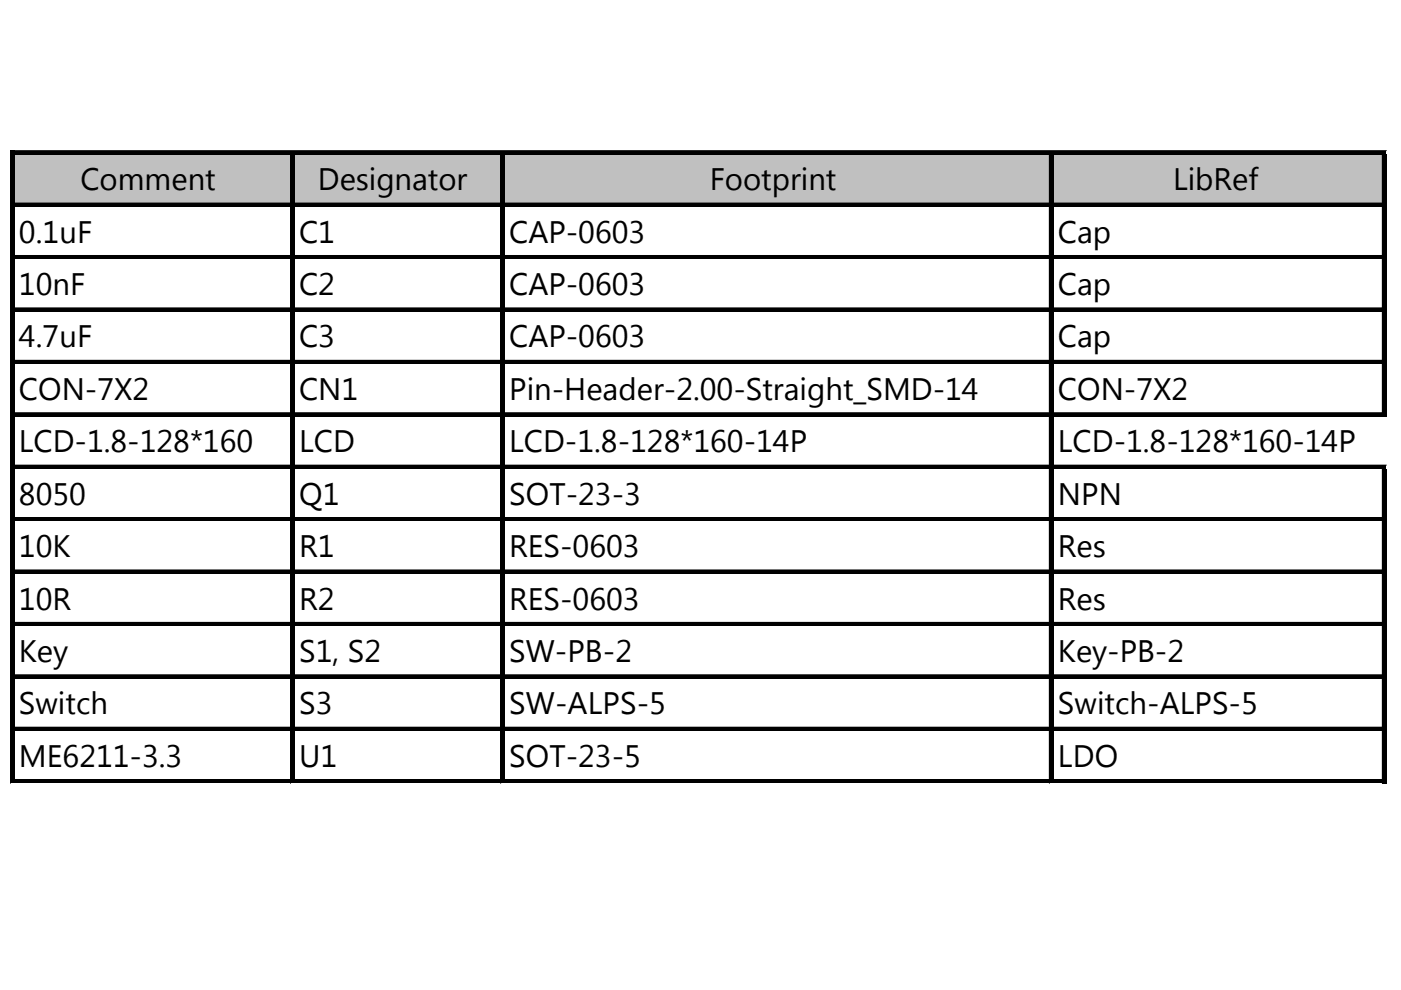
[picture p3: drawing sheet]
<svg xmlns="http://www.w3.org/2000/svg" width="297mm" height="210mm" viewBox="0 0 297 210" stroke-linecap="round" stroke-linejoin="round" font-family="sans-serif">
<defs><g id="words">
<g font-size="6.6">
<text x="17" y="40.3">Comment</text>
<text x="67.4" y="40.3">Designator</text>
<text x="150.5" y="40.3">Footprint</text>
<text x="248.7" y="40.3">LibRef</text>
<text x="4" y="51.4">0.1uF</text>
<text x="63.4" y="51.4">C1</text>
<text x="108" y="51.4">CAP-0603</text>
<text x="224.3" y="51.4">Cap</text>
<text x="4" y="62.6">10nF</text>
<text x="63.4" y="62.6">C2</text>
<text x="108" y="62.6">CAP-0603</text>
<text x="224.3" y="62.6">Cap</text>
<text x="4" y="73.7">4.7uF</text>
<text x="63.4" y="73.7">C3</text>
<text x="108" y="73.7">CAP-0603</text>
<text x="224.3" y="73.7">Cap</text>
<text x="4" y="84.8">CON-7X2</text>
<text x="63.4" y="84.8">CN1</text>
<text x="108" y="84.8">Pin-Header-2.00-Straight_SMD-14</text>
<text x="224.3" y="84.8">CON-7X2</text>
<text x="4" y="95.9">LCD-1.8-128*160</text>
<text x="63.4" y="95.9">LCD</text>
<text x="108" y="95.9">LCD-1.8-128*160-14P</text>
<text x="224.3" y="95.9">LCD-1.8-128*160-14P</text>
<text x="4" y="107">8050</text>
<text x="63.4" y="107">Q1</text>
<text x="108" y="107">SOT-23-3</text>
<text x="224.3" y="107">NPN</text>
<text x="4" y="118.1">10K</text>
<text x="63.4" y="118.1">R1</text>
<text x="108" y="118.1">RES-0603</text>
<text x="224.3" y="118.1">Res</text>
<text x="4" y="129.2">10R</text>
<text x="63.4" y="129.2">R2</text>
<text x="108" y="129.2">RES-0603</text>
<text x="224.3" y="129.2">Res</text>
<text x="4" y="140.3">Key</text>
<text x="63.4" y="140.3">S1, S2</text>
<text x="108" y="140.3">SW-PB-2</text>
<text x="224.3" y="140.3">Key-PB-2</text>
<text x="4" y="151.5">Switch</text>
<text x="63.4" y="151.5">S3</text>
<text x="108" y="151.5">SW-ALPS-5</text>
<text x="224.3" y="151.5">Switch-ALPS-5</text>
<text x="4" y="162.6">ME6211-3.3</text>
<text x="63.4" y="162.6">U1</text>
<text x="108" y="162.6">SOT-23-5</text>
<text x="224.3" y="162.6">LDO</text>
</g>
</g></defs>
<path d="M3 32.7h290.6v10.8h-290.6z" fill="#c0c0c0"/>
<g fill="none" stroke="#000" stroke-width=".21">
<path d="M2.2 31.9v134.2M3.1 31.9h290.8M61.6 32.7v133.4M106.2 32.7v133.4M222.5 32.7v133.4M293.1 32.7v55.6M3.1 43.1h290.8M3.1 54.2h290.8M3.1 65.3h290.8M3.1 76.4h290.8M3.1 87.5h290.8M3.1 98.6h290.8"/>
<path d="M293.1 99.4v66.7M3.1 109.7h290.8M3.1 120.8h290.8M3.1 132h290.8M3.1 143.1h290.8M3.1 154.2h290.8M3.1 165.3h290.8"/>
</g>
<g fill="#000">
<path d="M2.2 31.9h.9v134.2h-.9zM3.1 31.9h290.8v.8h-290.8zM61.6 32.7h.9v133.4h-.9zM106.2 32.7h.8v133.4h-.8zM222.5 32.7h.8v133.4h-.8zM293.1 32.7h.8v55.6h-.8zM3.1 43.1h290.8v.7h-290.8zM3.1 54.2h290.8v.8h-290.8zM3.1 65.3h290.8v.8h-290.8zM3.1 76.4h290.8v.8h-290.8zM3.1 87.5h290.8v.8h-290.8zM3.1 98.6h290.8v.8h-290.8z"/>
<path d="M293.1 99.4h.8v66.7h-.8zM3.1 109.7h290.8v.8h-290.8zM3.1 120.8h290.8v.8h-290.8zM3.1 132h290.8v.7h-290.8zM3.1 143.1h290.8v.8h-290.8zM3.1 154.2h290.8v.8h-290.8zM3.1 165.3h290.8v.8h-290.8z"/>
</g>
<use href="#words"/>
</svg>
